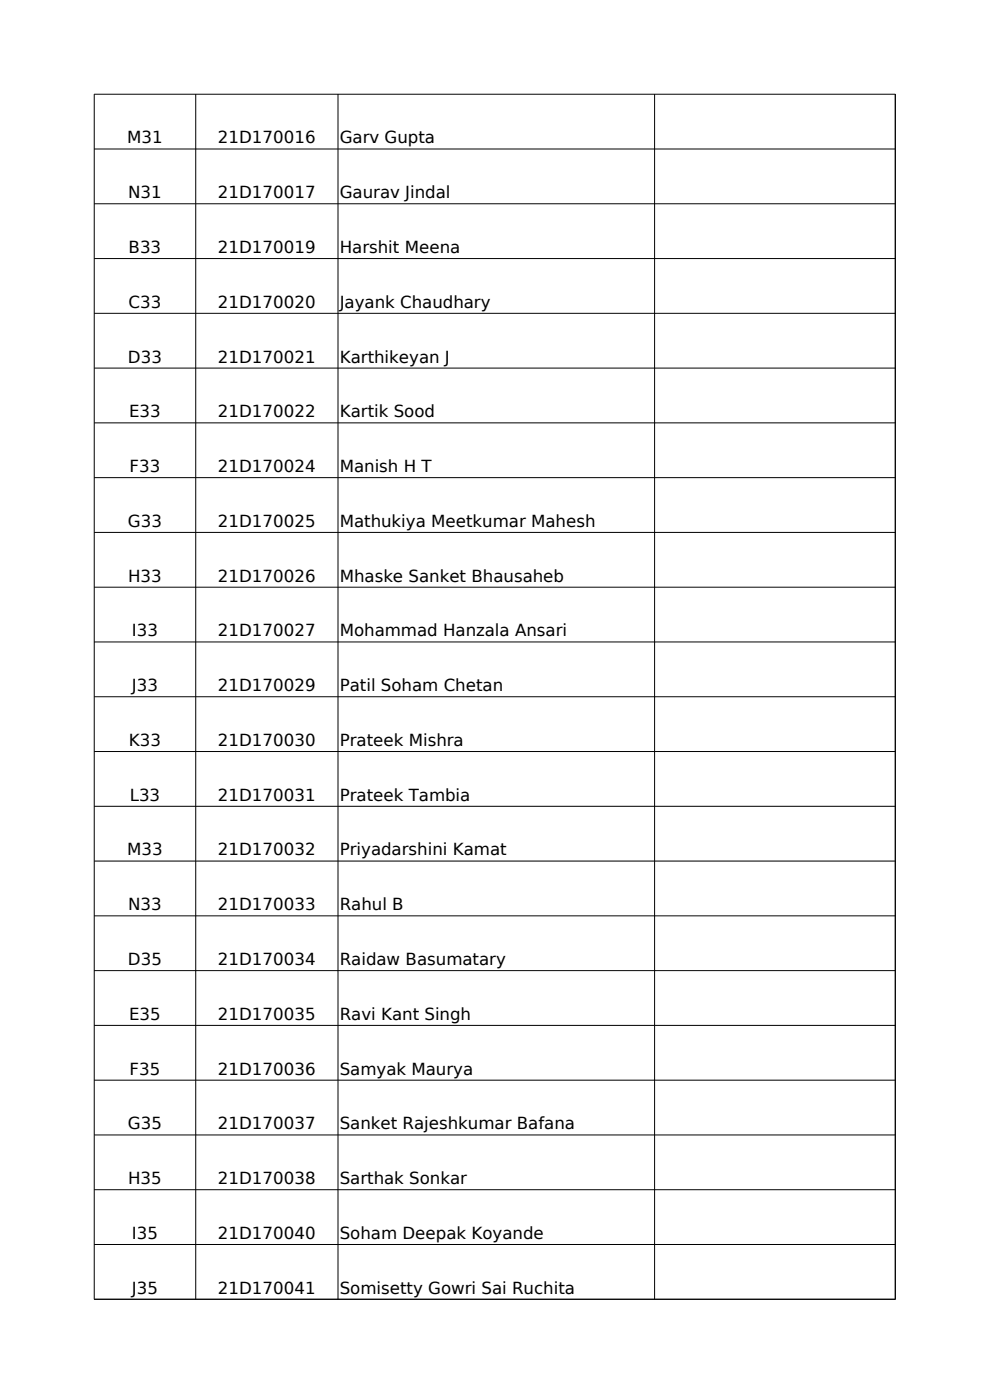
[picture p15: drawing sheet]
<svg xmlns="http://www.w3.org/2000/svg" width="210mm" height="297mm" viewBox="0 0 210 297" stroke-linecap="round" stroke-linejoin="round" font-family="sans-serif">
<defs><g id="words">
<g font-size="3.5">
<text x="27" y="30.4">M31</text>
<text x="46.2" y="30.4">21D170016</text>
<text x="72.1" y="30.4">Garv Gupta</text>
<text x="27.2" y="42.1">N31</text>
<text x="46.2" y="42.1">21D170017</text>
<text x="72.1" y="42.1">Gaurav Jindal</text>
<text x="27.3" y="53.7">B33</text>
<text x="46.2" y="53.7">21D170019</text>
<text x="72.1" y="53.7">Harshit Meena</text>
<text x="27.3" y="65.3">C33</text>
<text x="46.2" y="65.3">21D170020</text>
<text x="72.1" y="65.3">Jayank Chaudhary</text>
<text x="27.1" y="76.9">D33</text>
<text x="46.2" y="76.9">21D170021</text>
<text x="72.1" y="76.9">Karthikeyan J</text>
<text x="27.4" y="88.5">E33</text>
<text x="46.2" y="88.5">21D170022</text>
<text x="72.1" y="88.5">Kartik Sood</text>
<text x="27.5" y="100.2">F33</text>
<text x="46.2" y="100.2">21D170024</text>
<text x="72.1" y="100.2">Manish H T</text>
<text x="27.1" y="111.8">G33</text>
<text x="46.2" y="111.8">21D170025</text>
<text x="72.1" y="111.8">Mathukiya Meetkumar Mahesh</text>
<text x="27.2" y="123.4">H33</text>
<text x="46.2" y="123.4">21D170026</text>
<text x="72.1" y="123.4">Mhaske Sanket Bhausaheb</text>
<text x="28" y="135">I33</text>
<text x="46.2" y="135">21D170027</text>
<text x="72.1" y="135">Mohammad Hanzala Ansari</text>
<text x="28" y="146.6">J33</text>
<text x="46.2" y="146.6">21D170029</text>
<text x="72.1" y="146.6">Patil Soham Chetan</text>
<text x="27.3" y="158.3">K33</text>
<text x="46.2" y="158.3">21D170030</text>
<text x="72.1" y="158.3">Prateek Mishra</text>
<text x="27.5" y="169.9">L33</text>
<text x="46.2" y="169.9">21D170031</text>
<text x="72.1" y="169.9">Prateek Tambia</text>
<text x="27" y="181.5">M33</text>
<text x="46.2" y="181.5">21D170032</text>
<text x="72.1" y="181.5">Priyadarshini Kamat</text>
<text x="27.2" y="193.1">N33</text>
<text x="46.2" y="193.1">21D170033</text>
<text x="72.1" y="193.1">Rahul B</text>
<text x="27.1" y="204.7">D35</text>
<text x="46.2" y="204.7">21D170034</text>
<text x="72.1" y="204.7">Raidaw Basumatary</text>
<text x="27.4" y="216.3">E35</text>
<text x="46.2" y="216.3">21D170035</text>
<text x="72.1" y="216.3">Ravi Kant Singh</text>
<text x="27.5" y="228">F35</text>
<text x="46.2" y="228">21D170036</text>
<text x="72.1" y="228">Samyak Maurya</text>
<text x="27.1" y="239.6">G35</text>
<text x="46.2" y="239.6">21D170037</text>
<text x="72.1" y="239.6">Sanket Rajeshkumar Bafana</text>
<text x="27.2" y="251.2">H35</text>
<text x="46.2" y="251.2">21D170038</text>
<text x="72.1" y="251.2">Sarthak Sonkar</text>
<text x="28" y="262.8">I35</text>
<text x="46.2" y="262.8">21D170040</text>
<text x="72.1" y="262.8">Soham Deepak Koyande</text>
<text x="28" y="274.4">J35</text>
<text x="46.2" y="274.4">21D170041</text>
<text x="72.1" y="274.4">Somisetty Gowri Sai Ruchita</text>
</g>
</g></defs>
<g fill="none" stroke="#000" stroke-width=".21">
<path d="M41.5 20v255.7M71.7 20v255.7M138.9 20v255.7M189.9 20v255.7M189.9 20h-169.9v255.7M20 31.6h169.9M20 43.2h169.9M20 54.9h169.9M20 66.5h169.9M20 78.1h169.9M20 89.7h169.9M20 101.3h169.9"/>
<path d="M20 113h169.9M20 124.6h169.9M20 136.2h169.9M20 147.8h169.9M20 159.4h169.9M20 171.1h169.9M20 182.7h169.9M20 194.3h169.9M20 205.9h169.9M20 217.5h169.9M20 229.2h169.9M20 240.8h169.9"/>
<path d="M20 252.4h169.9M20 264h169.9M20 275.6h169.9"/>
</g>
<use href="#words"/>
</svg>
